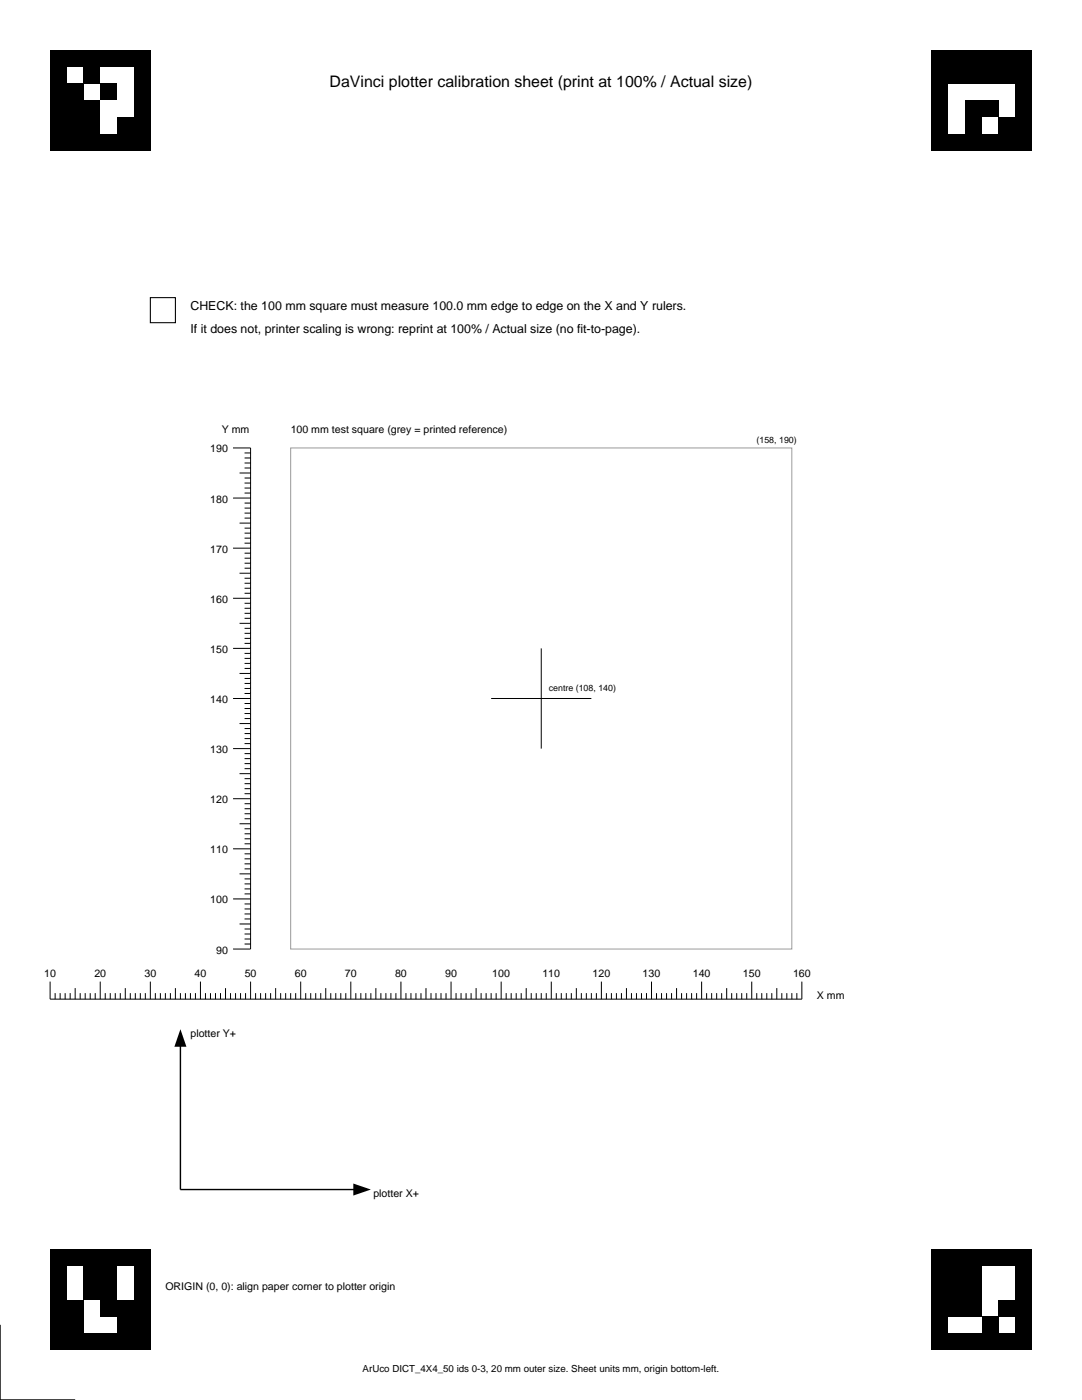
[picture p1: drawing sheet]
<svg xmlns="http://www.w3.org/2000/svg" width="216mm" height="279mm" viewBox="0 0 216 279" stroke-linecap="round" stroke-linejoin="round" font-family="sans-serif">
<defs><g id="words">
<text font-size="3.2" x="65.8" y="17.4">DaVinci plotter calibration sheet (print at 100% / Actual size)</text>
<g font-size="2.5">
<text x="38" y="61.9">CHECK: the 100 mm square must measure 100.0 mm edge to edge on the X and Y rulers.</text>
<text x="38" y="66.4">If it does not, printer scaling is wrong: reprint at 100% / Actual size (no fit-to-page).</text>
</g>
<g font-size="2.1">
<text x="44.2" y="86.4">Y mm</text>
<text x="58" y="86.4">100 mm test square (grey = printed reference)</text>
<text x="42" y="90.3">190</text>
<text x="42" y="100.3">180</text>
<text x="42" y="110.3">170</text>
<text x="42" y="120.3">160</text>
<text x="42" y="130.3">150</text>
<text x="42" y="140.3">140</text>
<text x="42" y="150.3">130</text>
<text x="42" y="160.3">120</text>
<text x="42" y="170.3">110</text>
<text x="42" y="180.3">100</text>
<text x="43.1" y="190.3">90</text>
<text x="8.8" y="194.9">10</text>
<text x="18.8" y="194.9">20</text>
<text x="28.8" y="194.9">30</text>
<text x="38.8" y="194.9">40</text>
<text x="48.8" y="194.9">50</text>
<text x="58.8" y="194.9">60</text>
<text x="68.8" y="194.9">70</text>
<text x="78.8" y="194.9">80</text>
<text x="88.8" y="194.9">90</text>
<text x="98.2" y="194.9">100</text>
<text x="108.2" y="194.9">110</text>
<text x="118.2" y="194.9">120</text>
<text x="128.2" y="194.9">130</text>
<text x="138.2" y="194.9">140</text>
<text x="148.2" y="194.9">150</text>
<text x="158.2" y="194.9">160</text>
<text x="163" y="199.4">X mm</text>
<text x="38" y="206.9">plotter Y+</text>
<text x="74.5" y="238.9">plotter X+</text>
<text x="33" y="257.4">ORIGIN (0, 0): align paper corner to plotter origin</text>
</g>
<text font-size="1.9" x="72.4" y="273.9">ArUco DICT_4X4_50 ids 0-3, 20 mm outer size. Sheet units mm, origin bottom-left.</text>
<g font-size="1.8">
<text x="151" y="88.4">(158, 190)</text>
<text x="109.5" y="137.9">centre (108, 140)</text>
</g>
</g></defs>
<path d="M10 10h20v20h-20z" fill-rule="evenodd" fill="#000"/>
<path d="M13.3 13.3h13.4v13.4h-13.4z" fill-rule="evenodd" fill="#fff"/>
<g fill="#000">
<path d="M13.3 16.7h3.4v3.3h-3.4z" fill-rule="evenodd"/>
<path d="M16.7 13.3h3.3v3.4h-3.3z" fill-rule="evenodd"/>
<path d="M20 16.7h3.3v3.3h-3.3z" fill-rule="evenodd"/>
<path d="M13.3 20h3.4v3.3h-3.4z" fill-rule="evenodd"/>
<path d="M13.3 23.3h3.4v3.4h-3.4z" fill-rule="evenodd"/>
<path d="M16.7 20h3.3v3.3h-3.3z" fill-rule="evenodd"/>
<path d="M16.7 23.3h3.3v3.4h-3.3z" fill-rule="evenodd"/>
<path d="M23.3 23.3h3.4v3.4h-3.4z" fill-rule="evenodd"/>
<path d="M185.9 10h20v20h-20z" fill-rule="evenodd"/>
</g>
<path d="M189.2 13.3h13.4v13.4h-13.4z" fill-rule="evenodd" fill="#fff"/>
<g fill="#000">
<path d="M189.2 13.3h3.4v3.4h-3.4z" fill-rule="evenodd"/>
<path d="M192.6 13.3h3.3v3.4h-3.3z" fill-rule="evenodd"/>
<path d="M195.9 13.3h3.3v3.4h-3.3z" fill-rule="evenodd"/>
<path d="M199.2 13.3h3.4v3.4h-3.4z" fill-rule="evenodd"/>
<path d="M192.6 20h3.3v3.3h-3.3z" fill-rule="evenodd"/>
<path d="M192.6 23.3h3.3v3.4h-3.3z" fill-rule="evenodd"/>
<path d="M195.9 20h3.3v3.3h-3.3z" fill-rule="evenodd"/>
<path d="M199.2 23.3h3.4v3.4h-3.4z" fill-rule="evenodd"/>
<path d="M185.9 249.4h20v20h-20z" fill-rule="evenodd"/>
</g>
<path d="M189.2 252.7h13.4v13.4h-13.4z" fill-rule="evenodd" fill="#fff"/>
<g fill="#000">
<path d="M189.2 252.7h3.4v3.4h-3.4z" fill-rule="evenodd"/>
<path d="M189.2 256.1h3.4v3.3h-3.4z" fill-rule="evenodd"/>
<path d="M192.6 252.7h3.3v3.4h-3.3z" fill-rule="evenodd"/>
<path d="M192.6 256.1h3.3v3.3h-3.3z" fill-rule="evenodd"/>
<path d="M10 249.4h20v20h-20z" fill-rule="evenodd"/>
<path d="M189.2 259.4h3.4v3.3h-3.4z" fill-rule="evenodd"/>
<path d="M192.6 259.4h3.3v3.3h-3.3z" fill-rule="evenodd"/>
<path d="M195.9 262.7h3.3v3.4h-3.3z" fill-rule="evenodd"/>
<path d="M199.2 259.4h3.4v3.3h-3.4z" fill-rule="evenodd"/>
</g>
<path d="M13.3 252.7h13.4v13.4h-13.4z" fill-rule="evenodd" fill="#fff"/>
<g fill="#000">
<path d="M36 205.4l1.2 3.5h-2.4zM70.5 236.2l3.5 1.2-3.5 1.2z"/>
<path d="M16.7 252.7h3.3v3.4h-3.3z" fill-rule="evenodd"/>
<path d="M16.7 256.1h3.3v3.3h-3.3z" fill-rule="evenodd"/>
<path d="M20 252.7h3.3v3.4h-3.3z" fill-rule="evenodd"/>
<path d="M20 256.1h3.3v3.3h-3.3z" fill-rule="evenodd"/>
<path d="M13.3 259.4h3.4v3.3h-3.4z" fill-rule="evenodd"/>
<path d="M13.3 262.7h3.4v3.4h-3.4z" fill-rule="evenodd"/>
<path d="M20 259.4h3.3v3.3h-3.3z" fill-rule="evenodd"/>
<path d="M23.3 259.4h3.4v3.3h-3.4z" fill-rule="evenodd"/>
<path d="M23.3 262.7h3.4v3.4h-3.4z" fill-rule="evenodd"/>
</g>
<path d="M58 89.4h100v100h-100z" fill="none" stroke="#999" stroke-width=".2"/>
<g fill="none" stroke="#000" stroke-width=".2">
<path d="M46.5 89.4h3.5v100h-3.5M46.5 99.4h3.5M47.8 94.4h2.2M48.8 98.4h1.2M48.8 97.4h1.2M48.8 96.4h1.2M48.8 95.4h1.2M48.8 93.4h1.2M48.8 92.4h1.2M48.8 91.4h1.2M48.8 90.4h1.2M46.5 119.4h3.5"/>
<path d="M46.5 109.4h3.5M47.8 114.4h2.2M47.8 104.4h2.2M48.8 118.4h1.2M48.8 117.4h1.2M48.8 116.4h1.2M48.8 115.4h1.2M48.8 113.4h1.2M48.8 112.4h1.2M48.8 111.4h1.2M48.8 110.4h1.2M48.8 108.4h1.2"/>
<path d="M48.8 107.4h1.2M48.8 106.4h1.2M48.8 105.4h1.2M48.8 103.4h1.2M48.8 102.4h1.2M48.8 101.4h1.2M48.8 100.4h1.2M46.5 139.4h3.5M46.5 129.4h3.5M47.8 134.4h2.2M47.8 124.4h2.2M48.8 138.4h1.2"/>
<path d="M48.8 137.4h1.2M48.8 136.4h1.2M48.8 135.4h1.2M48.8 133.4h1.2M48.8 132.4h1.2M48.8 131.4h1.2M48.8 130.4h1.2M48.8 128.4h1.2M48.8 127.4h1.2M48.8 126.4h1.2M48.8 125.4h1.2M48.8 123.4h1.2"/>
<path d="M48.8 122.4h1.2M48.8 121.4h1.2M48.8 120.4h1.2M98 139.4h20M108 129.4v20M46.5 159.4h3.5M46.5 149.4h3.5M47.8 154.4h2.2M47.8 144.4h2.2M48.8 158.4h1.2M48.8 157.4h1.2M48.8 156.4h1.2"/>
<path d="M48.8 155.4h1.2M48.8 153.4h1.2M48.8 152.4h1.2M48.8 151.4h1.2M48.8 150.4h1.2M48.8 148.4h1.2M48.8 147.4h1.2M48.8 146.4h1.2M48.8 145.4h1.2M48.8 143.4h1.2M48.8 142.4h1.2M48.8 141.4h1.2"/>
<path d="M48.8 140.4h1.2M46.5 179.4h3.5M46.5 169.4h3.5M47.8 174.4h2.2M47.8 164.4h2.2M48.8 178.4h1.2M48.8 177.4h1.2M48.8 176.4h1.2M48.8 175.4h1.2M48.8 173.4h1.2M48.8 172.4h1.2M48.8 171.4h1.2"/>
<path d="M48.8 170.4h1.2M48.8 168.4h1.2M48.8 167.4h1.2M48.8 166.4h1.2M48.8 165.4h1.2M48.8 163.4h1.2M48.8 162.4h1.2M48.8 161.4h1.2M48.8 160.4h1.2M10 195.9v3.5h150v-3.5M11 198.2v1.2M12 198.2v1.2"/>
<path d="M13 198.2v1.2M14 198.2v1.2M15 197.2v2.2M16 198.2v1.2M17 198.2v1.2M18 198.2v1.2M19 198.2v1.2M20 195.9v3.5M21 198.2v1.2M22 198.2v1.2M23 198.2v1.2M24 198.2v1.2"/>
<path d="M25 197.2v2.2M26 198.2v1.2M27 198.2v1.2M28 198.2v1.2M29 198.2v1.2M30 195.9v3.5M31 198.2v1.2M32 198.2v1.2M33 198.2v1.2M34 198.2v1.2M35 197.2v2.2M36 198.2v1.2"/>
<path d="M37 198.2v1.2M38 198.2v1.2M39 198.2v1.2M40 195.9v3.5M41 198.2v1.2M42 198.2v1.2M43 198.2v1.2M44 198.2v1.2M45 197.2v2.2M46 198.2v1.2M47 198.2v1.2M47.8 184.4h2.2"/>
<path d="M48 198.2v1.2M48.8 188.4h1.2M48.8 187.4h1.2M48.8 186.4h1.2M48.8 185.4h1.2M48.8 183.4h1.2M48.8 182.4h1.2M48.8 181.4h1.2M48.8 180.4h1.2M49 198.2v1.2M50 195.9v3.5M51 198.2v1.2"/>
<path d="M52 198.2v1.2M53 198.2v1.2M54 198.2v1.2M55 197.2v2.2M56 198.2v1.2M57 198.2v1.2M58 198.2v1.2M59 198.2v1.2M60 195.9v3.5M61 198.2v1.2M62 198.2v1.2M63 198.2v1.2"/>
<path d="M64 198.2v1.2M65 197.2v2.2M66 198.2v1.2M67 198.2v1.2M68 198.2v1.2M69 198.2v1.2M70 195.9v3.5M71 198.2v1.2M72 198.2v1.2M73 198.2v1.2M74 198.2v1.2M75 197.2v2.2"/>
<path d="M76 198.2v1.2M77 198.2v1.2M78 198.2v1.2M79 198.2v1.2M80 195.9v3.5M81 198.2v1.2M82 198.2v1.2M83 198.2v1.2M84 198.2v1.2M85 197.2v2.2M86 198.2v1.2M87 198.2v1.2"/>
<path d="M88 198.2v1.2M89 198.2v1.2M90 195.9v3.5M91 198.2v1.2M92 198.2v1.2M93 198.2v1.2M94 198.2v1.2M95 197.2v2.2M96 198.2v1.2M97 198.2v1.2M98 198.2v1.2M99 198.2v1.2"/>
<path d="M100 195.9v3.5M101 198.2v1.2M102 198.2v1.2M103 198.2v1.2M104 198.2v1.2M105 197.2v2.2M106 198.2v1.2M107 198.2v1.2M108 198.2v1.2M109 198.2v1.2M110 195.9v3.5M111 198.2v1.2"/>
<path d="M112 198.2v1.2M113 198.2v1.2M114 198.2v1.2M115 197.2v2.2M116 198.2v1.2M117 198.2v1.2M118 198.2v1.2M119 198.2v1.2M120 195.9v3.5M121 198.2v1.2M122 198.2v1.2M123 198.2v1.2"/>
<path d="M124 198.2v1.2M125 197.2v2.2M126 198.2v1.2M127 198.2v1.2M128 198.2v1.2M129 198.2v1.2M130 195.9v3.5M131 198.2v1.2M132 198.2v1.2M133 198.2v1.2M134 198.2v1.2M135 197.2v2.2"/>
<path d="M136 198.2v1.2M137 198.2v1.2M138 198.2v1.2M139 198.2v1.2M140 195.9v3.5M141 198.2v1.2M142 198.2v1.2M143 198.2v1.2M144 198.2v1.2M145 197.2v2.2M146 198.2v1.2M147 198.2v1.2"/>
<path d="M148 198.2v1.2M149 198.2v1.2M150 195.9v3.5M151 198.2v1.2M152 198.2v1.2M153 198.2v1.2M154 198.2v1.2M155 197.2v2.2M156 198.2v1.2M157 198.2v1.2M158 198.2v1.2M159 198.2v1.2"/>
</g>
<path d="M36 207.4v30h36M0 264.4v15h15" fill="none" stroke="#000" stroke-width=".28"/>
<path d="M30 59.4h5v5h-5z" fill="none" stroke="#000" stroke-width=".21"/>
<use href="#words"/>
</svg>
